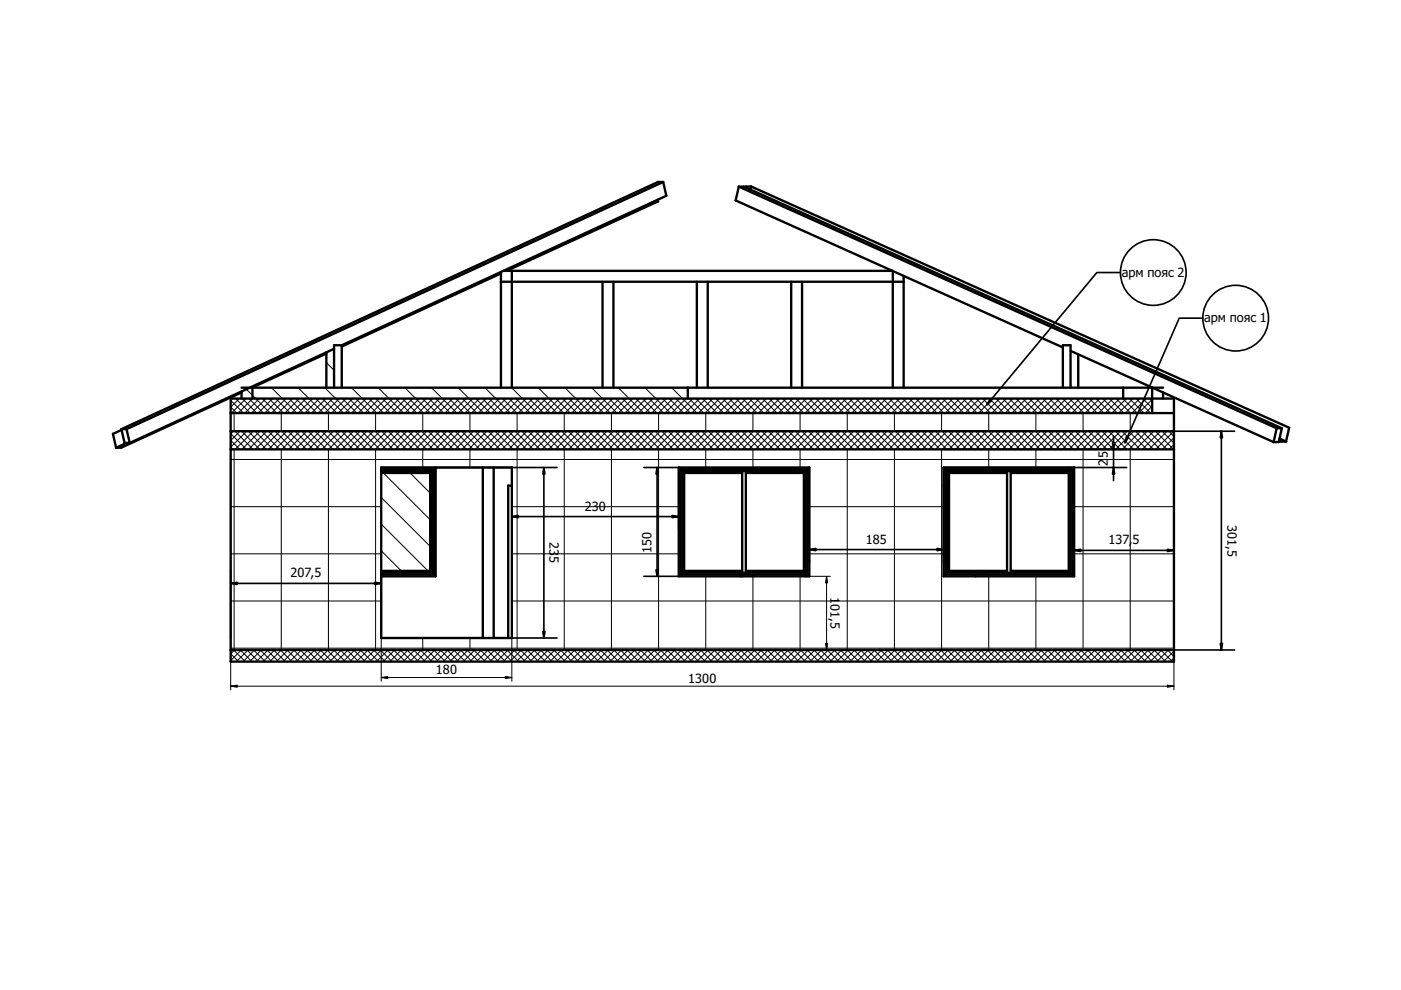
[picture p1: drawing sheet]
<svg xmlns="http://www.w3.org/2000/svg" width="297mm" height="210mm" viewBox="0 0 297 210" stroke-linecap="round" stroke-linejoin="round" font-family="sans-serif">
<defs><g id="words">
<g font-size="2.7">
<text x="237.9" y="58.7">арм пояс 2</text>
<text x="255.3" y="68.4">арм пояс 1</text>
<text x="234.9" y="98.7" transform="rotate(-90 234.9 98.7)">2</text>
<text x="234.9" y="97.2" transform="rotate(-90 234.9 97.2)">5</text>
<text x="124" y="108.3">230</text>
<text x="260.3" y="111.2" transform="rotate(90 260.3 111.2)">301,5</text>
<text x="116.5" y="114.9" transform="rotate(90 116.5 114.9)">23</text>
<text x="116.5" y="117.9" transform="rotate(90 116.5 117.9)">5</text>
<text x="138.1" y="117.2" transform="rotate(-90 138.1 117.2)">150</text>
<text x="183.6" y="115.3">185</text>
<text x="235" y="115.4">137,</text>
<text x="240.1" y="115.4">5</text>
<text x="61.6" y="122.4">207,5</text>
<text x="176.1" y="126.6" transform="rotate(90 176.1 126.6)">1</text>
<text x="176.1" y="128.1" transform="rotate(90 176.1 128.1)">01,5</text>
<text x="92.4" y="143">180</text>
<text x="145.9" y="144.8">1300</text>
</g>
</g></defs>
<g fill="none" stroke="#000" stroke-width=".21">
<path d="M48.9 97.4h200M49.6 95.3v42.5M59.6 95.3v42.5M69.6 95.3v42.5M79.6 95.3v42.5M89.6 95.3v42.5M99.6 95.3v42.5M109.6 95.3v42.5M119.6 95.3v42.5M129.6 95.3v42.5M139.6 95.3v42.5M149.6 95.3v42.5"/>
<path d="M159.6 95.3v42.5M169.6 95.3v42.5M179.6 95.3v42.5M189.6 95.3v42.5M199.6 95.3v42.5M209.6 95.3v42.5M219.6 95.3v42.5M229.6 95.3v42.5M239.6 95.3v42.5M48.9 117.4h200M48.9 107.4h200M48.9 137.4h200"/>
<path d="M48.9 127.4h200"/>
</g>
<g fill="#fff">
<path d="M80.8 99.1h27.7v36.2h-27.7z" fill-rule="evenodd"/>
<path d="M48.9 91.4h200v3.9h-200z" fill-rule="evenodd"/>
</g>
<g fill="none" stroke="#000" stroke-width=".21">
<path d="M48.9 94.8l.5 .5M48.9 93.3l1.9 2M48.9 91.9l3.3 3.4M49.5 91.4l-.6 .6M49.8 91.4l3.9 3.9M50.9 91.4l-2 2M51.2 91.4l3.9 3.9M52.3 91.4l-3.4 3.4M52.6 91.4l3.9 3.9M53.7 91.4l-3.8 3.9M54.1 91.4l3.8 3.9M55.1 91.4l-3.8 3.9"/>
<path d="M55.5 91.4l3.8 3.9M56.5 91.4l-3.8 3.9M56.9 91.4l3.8 3.9M58 91.4l-3.9 3.9M58.3 91.4l3.8 3.9M59.4 91.4l-3.9 3.9M59.7 91.4l3.9 3.9M60.8 91.4l-3.9 3.9M61.1 91.4l3.9 3.9M62.2 91.4l-3.8 3.9M62.5 91.4l3.9 3.9M63.6 91.4l-3.8 3.9"/>
<path d="M64 91.4l3.8 3.9M65 91.4l-3.8 3.9M65.4 91.4l3.8 3.9M66.4 91.4l-3.8 3.9M66.8 91.4l3.8 3.9M67.9 91.4l-3.9 3.9M68.2 91.4l3.8 3.9M69.3 91.4l-3.9 3.9M69.6 91.4l3.9 3.9M70.7 91.4l-3.9 3.9M71 91.4l3.9 3.9M72.1 91.4l-3.8 3.9"/>
<path d="M72.4 91.4l3.9 3.9M73.5 91.4l-3.8 3.9M73.9 91.4l3.8 3.9M74.9 91.4l-3.8 3.9M75.3 91.4l3.8 3.9M76.3 91.4l-3.8 3.9M76.7 91.4l3.8 3.9M77.8 91.4l-3.9 3.9M78.1 91.4l3.8 3.9M79.2 91.4l-3.9 3.9M79.5 91.4l3.9 3.9M80.6 91.4l-3.9 3.9"/>
<path d="M80.9 91.4l3.9 3.9M82 91.4l-3.9 3.9M82.3 91.4l3.9 3.9M83.4 91.4l-3.8 3.9M83.8 91.4l3.8 3.9M84.8 91.4l-3.8 3.9M85.2 91.4l3.8 3.9M86.2 91.4l-3.8 3.9M86.6 91.4l3.8 3.9M87.7 91.4l-3.9 3.9M88 91.4l3.8 3.9M89.1 91.4l-3.9 3.9"/>
<path d="M89.4 91.4l3.9 3.9M90.5 91.4l-3.9 3.9M90.8 91.4l3.9 3.9M91.9 91.4l-3.9 3.9M92.2 91.4l3.9 3.9M93.3 91.4l-3.8 3.9M93.7 91.4l3.8 3.9M94.7 91.4l-3.8 3.9M95.1 91.4l3.8 3.9M96.1 91.4l-3.8 3.9M96.5 91.4l3.8 3.9M97.6 91.4l-3.9 3.9"/>
<path d="M97.9 91.4l3.8 3.9M99 91.4l-3.9 3.9M99.3 91.4l3.9 3.9M100.4 91.4l-3.9 3.9M100.7 91.4l3.9 3.9M101.8 91.4l-3.9 3.9M102.1 91.4l3.9 3.9M103.2 91.4l-3.8 3.9M103.6 91.4l3.8 3.9M104.6 91.4l-3.8 3.9M105 91.4l3.8 3.9M106 91.4l-3.8 3.9"/>
<path d="M106.4 91.4l3.8 3.9M107.5 91.4l-3.9 3.9M107.8 91.4l3.8 3.9M108.9 91.4l-3.9 3.9M109.2 91.4l3.9 3.9M110.3 91.4l-3.9 3.9M110.6 91.4l3.9 3.9M111.7 91.4l-3.9 3.9M112 91.4l3.9 3.9M113.1 91.4l-3.8 3.9M113.5 91.4l3.8 3.9M114.5 91.4l-3.8 3.9"/>
<path d="M114.9 91.4l3.8 3.9M115.9 91.4l-3.8 3.9M116.3 91.4l3.8 3.9M117.3 91.4l-3.8 3.9M117.7 91.4l3.8 3.9M118.8 91.4l-3.9 3.9M119.1 91.4l3.9 3.9M120.2 91.4l-3.9 3.9M120.5 91.4l3.9 3.9M121.6 91.4l-3.9 3.9M121.9 91.4l3.9 3.9M123 91.4l-3.8 3.9"/>
<path d="M123.3 91.4l3.9 3.9M124.4 91.4l-3.8 3.9M124.8 91.4l3.8 3.9M125.8 91.4l-3.8 3.9M126.2 91.4l3.8 3.9M127.2 91.4l-3.8 3.9M127.6 91.4l3.8 3.9M128.7 91.4l-3.9 3.9M129 91.4l3.9 3.9M130.1 91.4l-3.9 3.9M130.4 91.4l3.9 3.9M131.5 91.4l-3.9 3.9"/>
<path d="M131.8 91.4l3.9 3.9M132.9 91.4l-3.8 3.9M133.2 91.4l3.9 3.9M134.3 91.4l-3.8 3.9M134.7 91.4l3.8 3.9M135.7 91.4l-3.8 3.9M136.1 91.4l3.8 3.9M137.1 91.4l-3.8 3.9M137.5 91.4l3.8 3.9M138.6 91.4l-3.9 3.9M138.9 91.4l3.9 3.9M140 91.4l-3.9 3.9"/>
<path d="M140.3 91.4l3.9 3.9M141.4 91.4l-3.9 3.9M141.7 91.4l3.9 3.9M142.8 91.4l-3.8 3.9M143.1 91.4l3.9 3.9M144.2 91.4l-3.8 3.9M144.6 91.4l3.8 3.9M145.6 91.4l-3.8 3.9M146 91.4l3.8 3.9M147 91.4l-3.8 3.9M147.4 91.4l3.8 3.9M148.5 91.4l-3.9 3.9"/>
<path d="M148.8 91.4l3.9 3.9M149.9 91.4l-3.9 3.9M150.2 91.4l3.9 3.9M151.3 91.4l-3.9 3.9M151.6 91.4l3.9 3.9M152.7 91.4l-3.8 3.9M153 91.4l3.9 3.9M154.1 91.4l-3.8 3.9M154.5 91.4l3.8 3.9M155.5 91.4l-3.8 3.9M155.9 91.4l3.8 3.9M156.9 91.4l-3.8 3.9"/>
<path d="M157.3 91.4l3.8 3.9M158.4 91.4l-3.9 3.9M158.7 91.4l3.8 3.9M159.8 91.4l-3.9 3.9M160.1 91.4l3.9 3.9M161.2 91.4l-3.9 3.9M161.5 91.4l3.9 3.9M162.6 91.4l-3.8 3.9M162.9 91.4l3.9 3.9M164 91.4l-3.8 3.9M164.4 91.4l3.8 3.9M165.4 91.4l-3.8 3.9"/>
<path d="M165.8 91.4l3.8 3.9M166.8 91.4l-3.8 3.9M167.2 91.4l3.8 3.9M168.3 91.4l-3.9 3.9M168.6 91.4l3.8 3.9M169.7 91.4l-3.9 3.9M170 91.4l3.9 3.9M171.1 91.4l-3.9 3.9M171.4 91.4l3.9 3.9M172.5 91.4l-3.8 3.9M172.8 91.4l3.9 3.9M173.9 91.4l-3.8 3.9"/>
<path d="M174.3 91.4l3.8 3.9M175.3 91.4l-3.8 3.9M175.7 91.4l3.8 3.9M176.7 91.4l-3.8 3.9M177.1 91.4l3.8 3.9M178.2 91.4l-3.9 3.9M178.5 91.4l3.8 3.9M179.6 91.4l-3.9 3.9M179.9 91.4l3.9 3.9M181 91.4l-3.9 3.9M181.3 91.4l3.9 3.9M182.4 91.4l-3.8 3.9"/>
<path d="M182.7 91.4l3.9 3.9M183.8 91.4l-3.8 3.9M184.2 91.4l3.8 3.9M185.2 91.4l-3.8 3.9M185.6 91.4l3.8 3.9M186.6 91.4l-3.8 3.9M187 91.4l3.8 3.9M188.1 91.4l-3.9 3.9M188.4 91.4l3.8 3.9M189.5 91.4l-3.9 3.9M189.8 91.4l3.9 3.9M190.9 91.4l-3.9 3.9"/>
<path d="M191.2 91.4l3.9 3.9M192.3 91.4l-3.8 3.9M192.6 91.4l3.9 3.9M193.7 91.4l-3.8 3.9M194.1 91.4l3.8 3.9M195.1 91.4l-3.8 3.9M195.5 91.4l3.8 3.9M196.5 91.4l-3.8 3.9M196.9 91.4l3.8 3.9M198 91.4l-3.9 3.9M198.3 91.4l3.8 3.9M199.4 91.4l-3.9 3.9"/>
<path d="M199.7 91.4l3.9 3.9M200.8 91.4l-3.9 3.9M201.1 91.4l3.9 3.9M202.2 91.4l-3.8 3.9M202.5 91.4l3.9 3.9M203.6 91.4l-3.8 3.9M204 91.4l3.8 3.9M205 91.4l-3.8 3.9M205.4 91.4l3.8 3.9M206.4 91.4l-3.8 3.9M206.8 91.4l3.8 3.9M207.9 91.4l-3.9 3.9"/>
<path d="M208.2 91.4l3.8 3.9M209.3 91.4l-3.9 3.9M209.6 91.4l3.9 3.9M210.7 91.4l-3.9 3.9M211 91.4l3.9 3.9M212.1 91.4l-3.8 3.9M212.4 91.4l3.9 3.9M213.5 91.4l-3.8 3.9M213.9 91.4l3.8 3.9M214.9 91.4l-3.8 3.9M215.3 91.4l3.8 3.9M216.3 91.4l-3.8 3.9"/>
<path d="M216.7 91.4l3.8 3.9M217.8 91.4l-3.9 3.9M218.1 91.4l3.8 3.9M219.2 91.4l-3.9 3.9M219.5 91.4l3.9 3.9M220.6 91.4l-3.9 3.9M220.9 91.4l3.9 3.9M222 91.4l-3.8 3.9M222.3 91.4l3.9 3.9M223.4 91.4l-3.8 3.9M223.8 91.4l3.8 3.9M224.8 91.4l-3.8 3.9"/>
<path d="M225.2 91.4l3.8 3.9M226.2 91.4l-3.8 3.9M226.6 91.4l3.8 3.9M227.7 91.4l-3.9 3.9M228 91.4l3.8 3.9M229.1 91.4l-3.9 3.9M229.4 91.4l3.9 3.9M230.5 91.4l-3.9 3.9M230.8 91.4l3.9 3.9M231.9 91.4l-3.8 3.9M232.2 91.4l3.9 3.9M233.3 91.4l-3.8 3.9"/>
<path d="M233.7 91.4l3.8 3.9M234.7 91.4l-3.8 3.9M235.1 91.4l3.8 3.9M236.1 91.4l-3.8 3.9M236.5 91.4l3.8 3.9M237.6 91.4l-3.9 3.9M237.9 91.4l3.8 3.9M239 91.4l-3.9 3.9M239.3 91.4l3.9 3.9M240.4 91.4l-3.9 3.9M240.7 91.4l3.9 3.9M241.8 91.4l-3.9 3.9"/>
<path d="M242.1 91.4l3.9 3.9M243.2 91.4l-3.8 3.9M243.6 91.4l3.8 3.9M244.6 91.4l-3.8 3.9M245 91.4l3.8 3.9M246 91.4l-3.8 3.9M246.4 91.4l2.5 2.5M247.5 91.4l-3.9 3.9M247.8 91.4l1.1 1.1M248.9 91.4l-3.9 3.9M248.9 92.8l-2.5 2.5M248.9 94.2l-1.1 1.1"/>
</g>
<path d="M48.9 87.6h200v3.8h-200z" fill-rule="evenodd" fill="#fff"/>
<g fill="none" stroke="#000" stroke-width=".21">
<path d="M49.6 87.6v3.8M59.6 87.6v3.8M69.6 87.6v3.8M79.6 87.6v3.8M89.6 87.6v3.8M99.6 87.6v3.8M109.6 87.6v3.8M119.6 87.6v3.8M129.6 87.6v3.8M139.6 87.6v3.8M149.6 87.6v3.8M159.6 87.6v3.8"/>
<path d="M169.6 87.6v3.8M179.6 87.6v3.8M189.6 87.6v3.8M199.6 87.6v3.8M209.6 87.6v3.8M219.6 87.6v3.8M229.6 87.6v3.8M239.6 87.6v3.8"/>
</g>
<g fill="#fff">
<path d="M143.9 99.1h27.7v23.1h-27.7z" fill-rule="evenodd"/>
<path d="M200.1 99.1h27.6v23.1h-27.6z" fill-rule="evenodd"/>
<path d="M48.9 84.5h195.4v3.1h-195.4z" fill-rule="evenodd"/>
</g>
<g fill="none" stroke="#000" stroke-width=".21">
<path d="M48.9 86.3l1.3 1.3M48.9 84.9l2.7 2.7M49.3 84.5l-.4 .4M50 84.5l3 3.1M50.7 84.5l-1.8 1.8M51.4 84.5l3.1 3.1M52.2 84.5l-3.1 3.1M52.8 84.5l3.1 3.1M53.6 84.5l-3.1 3.1M54.2 84.5l3.1 3.1M55 84.5l-3.1 3.1M55.6 84.5l3.1 3.1"/>
<path d="M56.4 84.5l-3.1 3.1M57 84.5l3.1 3.1M57.8 84.5l-3.1 3.1M58.4 84.5l3.1 3.1M59.2 84.5l-3.1 3.1M59.9 84.5l3 3.1M60.6 84.5l-3 3.1M61.3 84.5l3.1 3.1M62 84.5l-3 3.1M62.7 84.5l3.1 3.1M63.5 84.5l-3.1 3.1M64.1 84.5l3.1 3.1"/>
<path d="M64.9 84.5l-3.1 3.1M65.5 84.5l3.1 3.1M66.3 84.5l-3.1 3.1M66.9 84.5l3.1 3.1M67.7 84.5l-3.1 3.1M68.3 84.5l3.1 3.1M69.1 84.5l-3.1 3.1M69.8 84.5l3 3.1M70.5 84.5l-3 3.1M71.2 84.5l3.1 3.1M71.9 84.5l-3 3.1M72.6 84.5l3.1 3.1"/>
<path d="M73.4 84.5l-3.1 3.1M74 84.5l3.1 3.1M74.8 84.5l-3.1 3.1M75.4 84.5l3.1 3.1M76.2 84.5l-3.1 3.1M76.8 84.5l3.1 3.1M77.6 84.5l-3.1 3.1M78.2 84.5l3.1 3.1M79 84.5l-3.1 3.1M79.7 84.5l3 3.1M80.4 84.5l-3 3.1M81.1 84.5l3 3.1"/>
<path d="M81.8 84.5l-3 3.1M82.5 84.5l3.1 3.1M83.3 84.5l-3.1 3.1M83.9 84.5l3.1 3.1M84.7 84.5l-3.1 3.1M85.3 84.5l3.1 3.1M86.1 84.5l-3.1 3.1M86.7 84.5l3.1 3.1M87.5 84.5l-3.1 3.1M88.1 84.5l3.1 3.1M88.9 84.5l-3.1 3.1M89.6 84.5l3 3.1"/>
<path d="M90.3 84.5l-3 3.1M91 84.5l3 3.1M91.7 84.5l-3 3.1M92.4 84.5l3.1 3.1M93.2 84.5l-3.1 3.1M93.8 84.5l3.1 3.1M94.6 84.5l-3.1 3.1M95.2 84.5l3.1 3.1M96 84.5l-3.1 3.1M96.6 84.5l3.1 3.1M97.4 84.5l-3.1 3.1M98 84.5l3.1 3.1"/>
<path d="M98.8 84.5l-3.1 3.1M99.5 84.5l3 3.1M100.2 84.5l-3 3.1M100.9 84.5l3 3.1M101.6 84.5l-3 3.1M102.3 84.5l3.1 3.1M103.1 84.5l-3.1 3.1M103.7 84.5l3.1 3.1M104.5 84.5l-3.1 3.1M105.1 84.5l3.1 3.1M105.9 84.5l-3.1 3.1M106.5 84.5l3.1 3.1"/>
<path d="M107.3 84.5l-3.1 3.1M107.9 84.5l3.1 3.1M108.7 84.5l-3.1 3.1M109.4 84.5l3 3.1M110.1 84.5l-3 3.1M110.8 84.5l3 3.1M111.5 84.5l-3 3.1M112.2 84.5l3.1 3.1M113 84.5l-3.1 3.1M113.6 84.5l3.1 3.1M114.4 84.5l-3.1 3.1M115 84.5l3.1 3.1"/>
<path d="M115.8 84.5l-3.1 3.1M116.4 84.5l3.1 3.1M117.2 84.5l-3.1 3.1M117.8 84.5l3.1 3.1M118.6 84.5l-3.1 3.1M119.3 84.5l3 3.1M120 84.5l-3 3.1M120.7 84.5l3 3.1M121.4 84.5l-3 3.1M122.1 84.5l3.1 3.1M122.9 84.5l-3.1 3.1M123.5 84.5l3.1 3.1"/>
<path d="M124.3 84.5l-3.1 3.1M124.9 84.5l3.1 3.1M125.7 84.5l-3.1 3.1M126.3 84.5l3.1 3.1M127.1 84.5l-3.1 3.1M127.7 84.5l3.1 3.1M128.5 84.5l-3.1 3.1M129.2 84.5l3 3.1M129.9 84.5l-3 3.1M130.6 84.5l3 3.1M131.3 84.5l-3 3.1M132 84.5l3.1 3.1"/>
<path d="M132.8 84.5l-3.1 3.1M133.4 84.5l3.1 3.1M134.2 84.5l-3.1 3.1M134.8 84.5l3.1 3.1M135.6 84.5l-3.1 3.1M136.2 84.5l3.1 3.1M137 84.5l-3.1 3.1M137.6 84.5l3.1 3.1M138.4 84.5l-3.1 3.1M139.1 84.5l3 3.1M139.8 84.5l-3 3.1M140.5 84.5l3 3.1"/>
<path d="M141.2 84.5l-3 3.1M141.9 84.5l3.1 3.1M142.7 84.5l-3.1 3.1M143.3 84.5l3.1 3.1M144.1 84.5l-3.1 3.1M144.7 84.5l3.1 3.1M145.5 84.5l-3.1 3.1M146.1 84.5l3.1 3.1M146.9 84.5l-3.1 3.1M147.5 84.5l3.1 3.1M148.3 84.5l-3.1 3.1M149 84.5l3 3.1"/>
<path d="M149.7 84.5l-3 3.1M150.4 84.5l3 3.1M151.1 84.5l-3 3.1M151.8 84.5l3.1 3.1M152.6 84.5l-3.1 3.1M153.2 84.5l3.1 3.1M154 84.5l-3.1 3.1M154.6 84.5l3.1 3.1M155.4 84.5l-3.1 3.1M156 84.5l3.1 3.1M156.8 84.5l-3.1 3.1M157.4 84.5l3.1 3.1"/>
<path d="M158.2 84.5l-3.1 3.1M158.9 84.5l3 3.1M159.6 84.5l-3.1 3.1M160.3 84.5l3 3.1M161 84.5l-3 3.1M161.7 84.5l3.1 3.1M162.5 84.5l-3.1 3.1M163.1 84.5l3.1 3.1M163.9 84.5l-3.1 3.1M164.5 84.5l3.1 3.1M165.3 84.5l-3.1 3.1M165.9 84.5l3.1 3.1"/>
<path d="M166.7 84.5l-3.1 3.1M167.3 84.5l3.1 3.1M168.1 84.5l-3.1 3.1M168.8 84.5l3 3.1M169.5 84.5l-3.1 3.1M170.2 84.5l3 3.1M170.9 84.5l-3 3.1M171.6 84.5l3.1 3.1M172.4 84.5l-3.1 3.1M173 84.5l3.1 3.1M173.8 84.5l-3.1 3.1M174.4 84.5l3.1 3.1"/>
<path d="M175.2 84.5l-3.1 3.1M175.8 84.5l3.1 3.1M176.6 84.5l-3.1 3.1M177.2 84.5l3.1 3.1M178 84.5l-3.1 3.1M178.6 84.5l3.1 3.1M179.4 84.5l-3.1 3.1M180.1 84.5l3 3.1M180.8 84.5l-3 3.1M181.5 84.5l3.1 3.1M182.3 84.5l-3.1 3.1M182.9 84.5l3.1 3.1"/>
<path d="M183.7 84.5l-3.1 3.1M184.3 84.5l3.1 3.1M185.1 84.5l-3.1 3.1M185.7 84.5l3.1 3.1M186.5 84.5l-3.1 3.1M187.1 84.5l3.1 3.1M187.9 84.5l-3.1 3.1M188.5 84.5l3.1 3.1M189.3 84.5l-3.1 3.1M190 84.5l3 3.1M190.7 84.5l-3 3.1M191.4 84.5l3.1 3.1"/>
<path d="M192.2 84.5l-3.1 3.1M192.8 84.5l3.1 3.1M193.6 84.5l-3.1 3.1M194.2 84.5l3.1 3.1M195 84.5l-3.1 3.1M195.6 84.5l3.1 3.1M196.4 84.5l-3.1 3.1M197 84.5l3.1 3.1M197.8 84.5l-3.1 3.1M198.4 84.5l3.1 3.1M199.2 84.5l-3.1 3.1M199.9 84.5l3 3.1"/>
<path d="M200.6 84.5l-3 3.1M201.3 84.5l3.1 3.1M202.1 84.5l-3.1 3.1M202.7 84.5l3.1 3.1M203.5 84.5l-3.1 3.1M204.1 84.5l3.1 3.1M204.9 84.5l-3.1 3.1M205.5 84.5l3.1 3.1M206.3 84.5l-3.1 3.1M206.9 84.5l3.1 3.1M207.7 84.5l-3.1 3.1M208.3 84.5l3.1 3.1"/>
<path d="M209.1 84.5l-3.1 3.1M209.8 84.5l3 3.1M210.5 84.5l-3 3.1M211.2 84.5l3.1 3.1M212 84.5l-3.1 3.1M212.6 84.5l3.1 3.1M213.4 84.5l-3.1 3.1M214 84.5l3.1 3.1M214.8 84.5l-3.1 3.1M215.4 84.5l3.1 3.1M216.2 84.5l-3.1 3.1M216.8 84.5l3.1 3.1"/>
<path d="M217.6 84.5l-3.1 3.1M218.2 84.5l3.1 3.1M219 84.5l-3.1 3.1M219.7 84.5l3 3.1M220.4 84.5l-3 3.1M221.1 84.5l3.1 3.1M221.8 84.5l-3 3.1M222.5 84.5l3.1 3.1M223.3 84.5l-3.1 3.1M223.9 84.5l3.1 3.1M224.7 84.5l-3.1 3.1M225.3 84.5l3.1 3.1"/>
<path d="M226.1 84.5l-3.1 3.1M226.7 84.5l3.1 3.1M227.5 84.5l-3.1 3.1M228.1 84.5l3.1 3.1M228.9 84.5l-3.1 3.1M229.6 84.5l3 3.1M230.3 84.5l-3 3.1M231 84.5l3.1 3.1M231.7 84.5l-3 3.1M232.4 84.5l3.1 3.1M233.2 84.5l-3.1 3.1M233.8 84.5l3.1 3.1"/>
<path d="M234.6 84.5l-3.1 3.1M235.2 84.5l3.1 3.1M236 84.5l-3.1 3.1M236.6 84.5l3.1 3.1M237.4 84.5l-3.1 3.1M238 84.5l3.1 3.1M238.8 84.5l-3.1 3.1M239.5 84.5l3 3.1M240.2 84.5l-3 3.1M240.9 84.5l3 3.1M241.6 84.5l-3 3.1M242.3 84.5l2 2"/>
<path d="M243.1 84.5l-3.1 3.1M243.7 84.5l.6 .6M244.3 84.7l-2.9 2.9M244.3 86.1l-1.5 1.5M244.3 87.5l-.1 .1"/>
</g>
<g fill="#fff">
<path d="M200.4 99.5h27v22.3h-27z" fill-rule="evenodd"/>
<path d="M144.3 99.5h26.9v22.3h-26.9z" fill-rule="evenodd"/>
<path d="M144.7 99.9h26.1v21.5h-26.1z" fill-rule="evenodd"/>
<path d="M200.8 99.9h26.2v21.5h-26.2z" fill-rule="evenodd"/>
<path d="M72.5 73.5l33.7-15.5v24.2h-33.7z" fill-rule="evenodd"/>
<path d="M191.6 58.5l33.7 15.2v8.5h-33.7z" fill-rule="evenodd"/>
<path d="M92.4 99.1h10v36.2h-21.6v-13.1h11.6z" fill-rule="evenodd"/>
<path d="M48.9 137.8h200v2.5h-200z" fill-rule="evenodd"/>
</g>
<g fill="none" stroke="#000" stroke-width=".21">
<path d="M48.9 138.6l1.7 1.7M49.5 137.8l2.5 2.5M49.8 137.8l-.9 .9M50.9 137.8l2.5 2.5M51.2 137.8l-2.3 2.3M52.4 137.8l2.4 2.5M52.6 137.8l-2.5 2.5M53.8 137.8l2.4 2.5M54 137.8l-2.5 2.5M55.2 137.8l2.4 2.5M55.4 137.8l-2.5 2.5M56.6 137.8l2.5 2.5"/>
<path d="M56.8 137.8l-2.4 2.5M58 137.8l2.5 2.5M58.2 137.8l-2.4 2.5M59.4 137.8l2.5 2.5M59.7 137.8l-2.5 2.5M60.8 137.8l2.5 2.5M61.1 137.8l-2.5 2.5M62.3 137.8l2.4 2.5M62.5 137.8l-2.5 2.5M63.7 137.8l2.4 2.5M63.9 137.8l-2.5 2.5M65.1 137.8l2.4 2.5"/>
<path d="M65.3 137.8l-2.5 2.5M66.5 137.8l2.5 2.5M66.7 137.8l-2.4 2.5M67.9 137.8l2.5 2.5M68.1 137.8l-2.4 2.5M69.3 137.8l2.5 2.5M69.6 137.8l-2.5 2.5M70.7 137.8l2.5 2.5M71 137.8l-2.5 2.5M72.2 137.8l2.4 2.5M72.4 137.8l-2.5 2.5M73.6 137.8l2.4 2.5"/>
<path d="M73.8 137.8l-2.5 2.5M75 137.8l2.4 2.5M75.2 137.8l-2.5 2.5M76.4 137.8l2.5 2.5M76.6 137.8l-2.4 2.5M77.8 137.8l2.5 2.5M78 137.8l-2.4 2.5M79.2 137.8l2.5 2.5M79.5 137.8l-2.5 2.5M80.6 137.8l2.5 2.5M80.9 137.8l-2.5 2.5M82.1 137.8l2.4 2.5"/>
<path d="M82.3 137.8l-2.5 2.5M83.5 137.8l2.4 2.5M83.7 137.8l-2.5 2.5M84.9 137.8l2.4 2.5M85.1 137.8l-2.5 2.5M86.3 137.8l2.5 2.5M86.5 137.8l-2.4 2.5M87.7 137.8l2.5 2.5M87.9 137.8l-2.4 2.5M89.1 137.8l2.5 2.5M89.4 137.8l-2.5 2.5M90.5 137.8l2.5 2.5"/>
<path d="M90.8 137.8l-2.5 2.5M92 137.8l2.4 2.5M92.2 137.8l-2.5 2.5M93.4 137.8l2.4 2.5M93.6 137.8l-2.5 2.5M94.8 137.8l2.4 2.5M95 137.8l-2.5 2.5M96.2 137.8l2.5 2.5M96.4 137.8l-2.4 2.5M97.6 137.8l2.5 2.5M97.8 137.8l-2.4 2.5M99 137.8l2.5 2.5"/>
<path d="M99.2 137.8l-2.4 2.5M100.4 137.8l2.5 2.5M100.7 137.8l-2.5 2.5M101.9 137.8l2.4 2.5M102.1 137.8l-2.5 2.5M103.3 137.8l2.4 2.5M103.5 137.8l-2.5 2.5M104.7 137.8l2.4 2.5M104.9 137.8l-2.5 2.5M106.1 137.8l2.5 2.5M106.3 137.8l-2.4 2.5M107.5 137.8l2.5 2.5"/>
<path d="M107.7 137.8l-2.4 2.5M108.9 137.8l2.5 2.5M109.1 137.8l-2.4 2.5M110.3 137.8l2.5 2.5M110.6 137.8l-2.5 2.5M111.8 137.8l2.4 2.5M112 137.8l-2.5 2.5M113.2 137.8l2.4 2.5M113.4 137.8l-2.5 2.5M114.6 137.8l2.4 2.5M114.8 137.8l-2.5 2.5M116 137.8l2.5 2.5"/>
<path d="M116.2 137.8l-2.4 2.5M117.4 137.8l2.5 2.5M117.6 137.8l-2.4 2.5M118.8 137.8l2.5 2.5M119 137.8l-2.4 2.5M120.2 137.8l2.5 2.5M120.5 137.8l-2.5 2.5M121.7 137.8l2.4 2.5M121.9 137.8l-2.5 2.5M123.1 137.8l2.4 2.5M123.3 137.8l-2.5 2.5M124.5 137.8l2.4 2.5"/>
<path d="M124.7 137.8l-2.5 2.5M125.9 137.8l2.5 2.5M126.1 137.8l-2.4 2.5M127.3 137.8l2.5 2.5M127.5 137.8l-2.4 2.5M128.7 137.8l2.5 2.5M128.9 137.8l-2.4 2.5M130.1 137.8l2.5 2.5M130.4 137.8l-2.5 2.5M131.5 137.8l2.5 2.5M131.8 137.8l-2.5 2.5M133 137.8l2.4 2.5"/>
<path d="M133.2 137.8l-2.5 2.5M134.4 137.8l2.4 2.5M134.6 137.8l-2.5 2.5M135.8 137.8l2.5 2.5M136 137.8l-2.4 2.5M137.2 137.8l2.5 2.5M137.4 137.8l-2.4 2.5M138.6 137.8l2.5 2.5M138.8 137.8l-2.4 2.5M140 137.8l2.5 2.5M140.3 137.8l-2.5 2.5M141.4 137.8l2.5 2.5"/>
<path d="M141.7 137.8l-2.5 2.5M142.9 137.8l2.4 2.5M143.1 137.8l-2.5 2.5M144.3 137.8l2.4 2.5M144.5 137.8l-2.5 2.5M145.7 137.8l2.5 2.5M145.9 137.8l-2.4 2.5M147.1 137.8l2.5 2.5M147.3 137.8l-2.4 2.5M148.5 137.8l2.5 2.5M148.7 137.8l-2.4 2.5M149.9 137.8l2.5 2.5"/>
<path d="M150.2 137.8l-2.5 2.5M151.3 137.8l2.5 2.5M151.6 137.8l-2.5 2.5M152.8 137.8l2.4 2.5M153 137.8l-2.5 2.5M154.2 137.8l2.4 2.5M154.4 137.8l-2.5 2.5M155.6 137.8l2.5 2.5M155.8 137.8l-2.4 2.5M157 137.8l2.5 2.5M157.2 137.8l-2.4 2.5M158.4 137.8l2.5 2.5"/>
<path d="M158.6 137.8l-2.4 2.5M159.8 137.8l2.5 2.5M160.1 137.8l-2.5 2.5M161.2 137.8l2.5 2.5M161.5 137.8l-2.5 2.5M162.7 137.8l2.4 2.5M162.9 137.8l-2.5 2.5M164.1 137.8l2.4 2.5M164.3 137.8l-2.5 2.5M165.5 137.8l2.5 2.5M165.7 137.8l-2.4 2.5M166.9 137.8l2.5 2.5"/>
<path d="M167.1 137.8l-2.4 2.5M168.3 137.8l2.5 2.5M168.5 137.8l-2.4 2.5M169.7 137.8l2.5 2.5M170 137.8l-2.5 2.5M171.1 137.8l2.5 2.5M171.4 137.8l-2.5 2.5M172.6 137.8l2.4 2.5M172.8 137.8l-2.5 2.5M174 137.8l2.4 2.5M174.2 137.8l-2.5 2.5M175.4 137.8l2.5 2.5"/>
<path d="M175.6 137.8l-2.4 2.5M176.8 137.8l2.5 2.5M177 137.8l-2.4 2.5M178.2 137.8l2.5 2.5M178.4 137.8l-2.4 2.5M179.6 137.8l2.5 2.5M179.9 137.8l-2.5 2.5M181 137.8l2.5 2.5M181.3 137.8l-2.5 2.5M182.5 137.8l2.4 2.5M182.7 137.8l-2.5 2.5M183.9 137.8l2.4 2.5"/>
<path d="M184.1 137.8l-2.5 2.5M185.3 137.8l2.4 2.5M185.5 137.8l-2.4 2.5M186.7 137.8l2.5 2.5M186.9 137.8l-2.4 2.5M188.1 137.8l2.5 2.5M188.3 137.8l-2.4 2.5M189.5 137.8l2.5 2.5M189.8 137.8l-2.5 2.5M190.9 137.8l2.5 2.5M191.2 137.8l-2.5 2.5M192.4 137.8l2.4 2.5"/>
<path d="M192.6 137.8l-2.5 2.5M193.8 137.8l2.4 2.5M194 137.8l-2.5 2.5M195.2 137.8l2.4 2.5M195.4 137.8l-2.4 2.5M196.6 137.8l2.5 2.5M196.8 137.8l-2.4 2.5M198 137.8l2.5 2.5M198.2 137.8l-2.4 2.5M199.4 137.8l2.5 2.5M199.7 137.8l-2.5 2.5M200.8 137.8l2.5 2.5"/>
<path d="M201.1 137.8l-2.5 2.5M202.3 137.8l2.4 2.5M202.5 137.8l-2.5 2.5M203.7 137.8l2.4 2.5M203.9 137.8l-2.5 2.5M205.1 137.8l2.4 2.5M205.3 137.8l-2.4 2.5M206.5 137.8l2.5 2.5M206.7 137.8l-2.4 2.5M207.9 137.8l2.5 2.5M208.1 137.8l-2.4 2.5M209.3 137.8l2.5 2.5"/>
<path d="M209.6 137.8l-2.5 2.5M210.7 137.8l2.5 2.5M211 137.8l-2.5 2.5M212.2 137.8l2.4 2.5M212.4 137.8l-2.5 2.5M213.6 137.8l2.4 2.5M213.8 137.8l-2.5 2.5M215 137.8l2.4 2.5M215.2 137.8l-2.5 2.5M216.4 137.8l2.5 2.5M216.6 137.8l-2.4 2.5M217.8 137.8l2.5 2.5"/>
<path d="M218 137.8l-2.4 2.5M219.2 137.8l2.5 2.5M219.5 137.8l-2.5 2.5M220.6 137.8l2.5 2.5M220.9 137.8l-2.5 2.5M222.1 137.8l2.4 2.5M222.3 137.8l-2.5 2.5M223.5 137.8l2.4 2.5M223.7 137.8l-2.5 2.5M224.9 137.8l2.4 2.5M225.1 137.8l-2.5 2.5M226.3 137.8l2.5 2.5"/>
<path d="M226.5 137.8l-2.4 2.5M227.7 137.8l2.5 2.5M227.9 137.8l-2.4 2.5M229.1 137.8l2.5 2.5M229.4 137.8l-2.5 2.5M230.5 137.8l2.5 2.5M230.8 137.8l-2.5 2.5M232 137.8l2.4 2.5M232.2 137.8l-2.5 2.5M233.4 137.8l2.4 2.5M233.6 137.8l-2.5 2.5M234.8 137.8l2.4 2.5"/>
<path d="M235 137.8l-2.5 2.5M236.2 137.8l2.5 2.5M236.4 137.8l-2.4 2.5M237.6 137.8l2.5 2.5M237.8 137.8l-2.4 2.5M239 137.8l2.5 2.5M239.3 137.8l-2.5 2.5M240.4 137.8l2.5 2.5M240.7 137.8l-2.5 2.5M241.9 137.8l2.4 2.5M242.1 137.8l-2.5 2.5M243.3 137.8l2.4 2.5"/>
<path d="M243.5 137.8l-2.5 2.5M244.7 137.8l2.4 2.5M244.9 137.8l-2.5 2.5M246.1 137.8l2.5 2.5M246.3 137.8l-2.4 2.5M247.5 137.8l1.4 1.4M247.7 137.8l-2.4 2.5M248.9 138.1l-2.2 2.2M248.9 139.5l-.8 .8M48.9 140l.3 .3"/>
</g>
<g fill="#fff">
<path d="M108.5 59.7h19.2v22.5h-19.2z" fill-rule="evenodd"/>
<path d="M170.1 59.7h19.2v22.5h-19.2z" fill-rule="evenodd"/>
<path d="M130.1 59.7h17.6v22.5h-17.6z" fill-rule="evenodd"/>
<path d="M150.1 59.7h17.6v22.5h-17.6z" fill-rule="evenodd"/>
<path d="M26.8 91l113.8-52.4 .7 2.9-68.8 31.7h-1.7v.8l-43.3 19.9z" fill-rule="evenodd"/>
<path d="M156.6 39.6l114.1 51.2-.7 2.9-43-19.3v-1.2h-1.7v.5l-69.3-31.2z" fill-rule="evenodd"/>
<path d="M158.1 100.3h12.3v20.7h-12.3z" fill-rule="evenodd"/>
<path d="M201.2 100.3h12.3v20.7h-12.3z" fill-rule="evenodd"/>
<path d="M214.3 100.3h12.3v20.7h-12.3z" fill-rule="evenodd"/>
<path d="M145.1 100.3h12.3v20.7h-12.3z" fill-rule="evenodd"/>
<path d="M80.8 100.3h10.4v20.7h-10.4z" fill-rule="evenodd"/>
</g>
<path d="M80.8 116.8l4.3 4.2M80.8 111.1l9.9 9.9M80.8 105.5l10.4 10.4M81.3 100.3l9.9 9.9M86.9 100.3l4.3 4.2" fill="none" stroke="#000" stroke-width=".21"/>
<path d="M53.5 82.2h92.3v2.3h-92.3z" fill-rule="evenodd" fill="#fff"/>
<g fill="none" stroke="#000" stroke-width=".21">
<path d="M53.5 83.8l.7 .7M57.6 82.2l2.3 2.3M63.2 82.2l2.3 2.3M68.9 82.2l2.3 2.3M74.5 82.2l2.3 2.3M80.2 82.2l2.3 2.3M85.8 82.2l2.3 2.3M91.5 82.2l2.3 2.3M97.1 82.2l2.4 2.3M102.8 82.2l2.3 2.3M108.5 82.2l2.3 2.3M114.1 82.2l2.3 2.3"/>
<path d="M119.8 82.2l2.3 2.3M125.4 82.2l2.3 2.3M131.1 82.2l2.3 2.3M136.7 82.2l2.4 2.3M142.4 82.2l2.3 2.3"/>
</g>
<g fill="#fff">
<path d="M145.8 82.2h92.3v2.3h-92.3z" fill-rule="evenodd"/>
<path d="M108.5 57.4h80.8v2.3h-80.8z" fill-rule="evenodd"/>
<path d="M104.7 99.1h3.8v3.9h-.8v32.3h-3z" fill-rule="evenodd"/>
<path d="M159.3 39.5l114 51.2-.6 2.9-1.4-.6 .5-2.2-112.7-50.6z" fill-rule="evenodd"/>
<path d="M102.4 99.1h2.3v36.2h-2.3z" fill-rule="evenodd"/>
<path d="M53.4 82.2l15.8-7.2v7.2z" fill-rule="evenodd"/>
<path d="M25.7 91l113.8-52.4h1.1l-113.8 52.4z" fill-rule="evenodd"/>
<path d="M156.6 39.6h1.1l114.1 51.2h-1.1z" fill-rule="evenodd"/>
<path d="M228.6 75.1l15.7 7.1h-15.7z" fill-rule="evenodd"/>
<path d="M106.2 59.7h2.3v22.5h-2.3z" fill-rule="evenodd"/>
<path d="M189.3 59.7h2.3v22.5h-2.3z" fill-rule="evenodd"/>
<path d="M167.7 59.7h2.4v22.5h-2.4z" fill-rule="evenodd"/>
<path d="M147.7 59.7h2.4v22.5h-2.4z" fill-rule="evenodd"/>
<path d="M127.7 59.7h2.4v22.5h-2.4z" fill-rule="evenodd"/>
<path d="M143.9 99.1h27.7v23.1h-.8v-.4h.4v-22.3h-26.9v22.3h12.7v.4h-13.1z" fill-rule="evenodd"/>
<path d="M200.1 99.1h27.6v23.1h-18v-.4h17.7v-22.3h-27v3.5h-.3z" fill-rule="evenodd"/>
<path d="M107.7 103h.8v32.3h-.8z" fill-rule="evenodd"/>
<path d="M80.8 99.1h11.6v23.1h-11.6v-.4h11.2v-22.3h-11.2z" fill-rule="evenodd"/>
<path d="M80.8 99.5h11.2v22.3h-11.2v-.4h10.8v-21.5h-10.8z" fill-rule="evenodd"/>
<path d="M80.8 99.9h10.8v21.5h-10.8v-.4h10.4v-20.7h-10.4z" fill-rule="evenodd"/>
<path d="M225.3 73.2h1.7v9h-1.7z" fill-rule="evenodd"/>
<path d="M70.8 73.2h1.7v9h-1.7z" fill-rule="evenodd"/>
<path d="M244.3 84.5h4.6v3.1h-4.6z" fill-rule="evenodd"/>
<path d="M238.1 82.2h6.2v2.3h-6.2z" fill-rule="evenodd"/>
<path d="M69.2 74.7l1.6-.7v8.2h-1.6z" fill-rule="evenodd"/>
</g>
<path d="M69.2 76.9l1.6 1.6" fill="none" stroke="#000" stroke-width=".21"/>
<g fill="#fff">
<path d="M227 74.4l1.6 .7v7.1h-1.6z" fill-rule="evenodd"/>
<path d="M106.7 57.4l32-14.7h.8l-32.1 14.7z" fill-rule="evenodd"/>
<path d="M200.1 103h.3v18.8h6.5v.4h-6.8z" fill-rule="evenodd"/>
<path d="M72.5 73.2l33.7-15.5v.3l-33.7 15.5z" fill-rule="evenodd"/>
<path d="M23.9 92l1.9-.8 .6 2.7h.4l-2.2 1z" fill-rule="evenodd"/>
<path d="M24.6 94.9l2.2-1h.7l23.7-10.9v.2l-25.5 11.7z" fill-rule="evenodd"/>
<path d="M106.2 57.7l.5-.3h1.8v2.3h-2.3z" fill-rule="evenodd"/>
<path d="M51.2 83l1.7-.8h.6v2.3h-2.3z" fill-rule="evenodd"/>
</g>
<path d="M52.2 82.5l1.3 1.3" fill="none" stroke="#000" stroke-width=".21"/>
<g fill="#fff">
<path d="M138.7 42.7l.7-.3 .1 .3z"/>
<path d="M159.7 121.8h11.1v.4h-11.1z" fill-rule="evenodd"/>
<path d="M244.3 82.2l2.3 1v1.3h-2.3z" fill-rule="evenodd"/>
<path d="M189.3 57.5l2.3 1v1.2h-2.3z" fill-rule="evenodd"/>
<path d="M52.9 82.2l16.3-7.5v.3l-15.8 7.2z" fill-rule="evenodd"/>
<path d="M270.7 90.8h1.1l-.7 2.9h-1.1z" fill-rule="evenodd"/>
<path d="M25.7 91h1.1l.7 2.9h-1.1z" fill-rule="evenodd"/>
<path d="M206.9 121.8h2.8v.4h-2.8z" fill-rule="evenodd"/>
<path d="M157.4 121.8h2.3v.4h-2.3z" fill-rule="evenodd"/>
<path d="M158.2 39.5h1.1l-.2 .7-1-.4z" fill-rule="evenodd"/>
<path d="M271.3 93l1.4 .6h-1.1l-.4-.2z" fill-rule="evenodd"/>
<path d="M157 121.8h.4v.4h-.4z" fill-rule="evenodd"/>
</g>
<g fill="none" stroke="#000" stroke-width=".5">
<path d="M140.6 38.6l.7 2.9-68.8 31.7M140.6 38.6h-1.1l-113.8 52.4M140.6 38.6l-113.8 52.4M156.6 39.6l-.6 2.9 33.2 14.9M156.6 39.6h1.1l114.1 51.2M156.6 39.6l114.1 51.2M159.3 39.5h-1.1l-.1 .3M159.3 39.5l-.2 .7M159.3 39.5l114 51.2-.6 2.9M106.2 58l-33.7 15.5M106.2 57.7v24.5M106.2 59.7h85.4"/>
<path d="M106.7 57.4h82.6v24.8M108.5 57.4v24.8M127.7 59.7v22.5M130.1 59.7v22.5M138.7 42.7h.8M139.4 42.4l.1 .3M139.5 42.7l-32.1 14.7M147.7 59.7v22.5M150.1 59.7v22.5M167.7 59.7v22.5M170.1 59.7v22.5M189.3 57.5l36 16.2"/>
<path d="M191.6 58.5v23.7M69.2 75l-15.8 7.2M69.2 74.7v7.5M70.8 74l-43.3 19.9M72.5 73.2h-1.7v9M72.5 73.2v9M227 74.4l43 19.3M228.6 75.1v7.1M25.7 91l.7 2.9h1.1M25.7 91h1.1M25.8 91.2l-1.9 .8 .7 2.9M26.8 93.9l-2.2 1"/>
<path d="M26.8 91l.7 2.9M48.9 84.5h200v55.8h-200zM48.9 95.3h200M48.9 91.4h200M48.9 87.6h200M51.2 83.2l-25.5 11.7h-1.1M51.2 82.2h195.4M51.2 83v1.5M53.5 82.2v2.3M80.8 99.1h27.7v36.2h-27.7zM80.8 99.5h11.2v22.3h-11.2M80.8 99.9h10.8v21.5h-10.8"/>
<path d="M92.4 99.1v23.1h-11.6M102.4 99.1v36.2M104.7 99.1v36.2M143.9 99.1h27.7v23.1h-27.7zM144.3 99.5h26.9v22.3h-26.9zM144.7 99.9h26.1v21.5h-26.1zM145.8 82.2v2.3M200.1 99.1h27.6v23.1h-27.6zM200.4 99.5h27v22.3h-27zM200.8 99.9h26.2v21.5h-26.2zM225.3 82.2v-9h1.7v9M238.1 82.2v2.3"/>
<path d="M244.3 82.2v5.4M246.6 83.2v1.3M270.7 90.8h1.1M270.7 90.8l-.7 2.9M271.2 93.4l.4 .2h1.1M271.3 93l1.4 .6M271.8 90.8l-.7 2.9h-1.1M80.8 100.3h10.4v20.7h-10.4M108.5 103h-.8v32.3M145.1 100.3h12.3v20.7h-12.3zM158.1 100.3h12.3v20.7h-12.3zM200.1 103h.3"/>
<path d="M201.2 100.3h12.3v20.7h-12.3zM214.3 100.3h12.3v20.7h-12.3zM48.9 137.8h200M157 121.8v.4M157.4 121.8v.4M159.7 121.8v.4M170.8 121.8v.4M206.9 121.8v.4M209.7 121.8v.4"/>
</g>
<path d="M48.9 95.3v51M148.6 88.4h.1M248.9 95.3v51M80.8 135.3v9.2M108.5 135.3v9.2M171.6 122.2h4.5M171.6 137.8h4.5M175.3 122.2v15.6M48.9 145.5h200M80.8 143.7h27.7" fill="none" stroke="#000" stroke-width=".21"/>
<path d="M175.3 122.2l.2 1.4h-.5zM175 136.4h.5l-.2 1.4zM48.9 145.5l1.4-.2v.4zM80.8 143.7l1.4-.3v.5zM107.1 143.4l1.4 .3-1.4 .2zM247.5 145.3l1.4 .2-1.4 .2z" fill="#000" stroke="#000" stroke-width=".21"/>
<g fill="none" stroke="#000" stroke-width=".35">
<path d="M237.6 57.8h-5l-23.4 28M255 67.5h-5l-11.5 26.4M80.8 99.1h37.3M108.5 99.1v13.2M115.3 99.1v36.2M136.5 99.1h7.4v13.2M139.3 99.1v23.1M171.6 99.1v20.2M200.1 95.3h38.8M227.7 99.1v20.4M236.1 92.5v9.4M238.9 99.1h-38.8v20.2"/>
<path d="M248.9 91.4h12.9M248.9 99.1v20.4M259 91.4v46.4M108.5 109.5h35.4M171.6 116.5h28.5M227.7 116.7h21.2M48.9 123.7h31.9M48.9 120.9v14.4M80.8 120.9v14.4h37.3M136.5 122.2h7.4M248.9 137.8h12.9"/>
<circle cx="244.5" cy="57.8" r="7"/>
<circle cx="262" cy="67.5" r="7"/>
</g>
<g fill="#000" stroke="#000" stroke-width=".35">
<path d="M115.3 99.1l.2 1.4h-.4zM139.3 99.1l.2 1.4h-.4zM209.9 84.6l.4 .3-1.1 .9zM235.9 93.9h.4l-.2 1.4zM236.1 99.1l.2 1.4h-.4zM238.8 92.5l.5 .2-.8 1.2zM259 91.4l.2 1.4h-.5zM108.5 109.5l1.4-.2v.5zM142.5 109.3l1.4 .2-1.4 .3zM171.6 116.5l1.4-.2v.5zM198.7 116.3l1.4 .2-1.4 .3zM227.7 116.7l1.4-.2v.4z"/>
<path d="M247.5 116.5l1.4 .2-1.4 .2zM48.9 123.7l1.4-.2v.4zM79.4 123.5l1.4 .2-1.4 .2zM115.1 133.9h.4l-.2 1.4zM139.1 120.8h.4l-.2 1.4zM258.7 136.4h.5l-.2 1.4z"/>
</g>
<use href="#words"/>
</svg>
